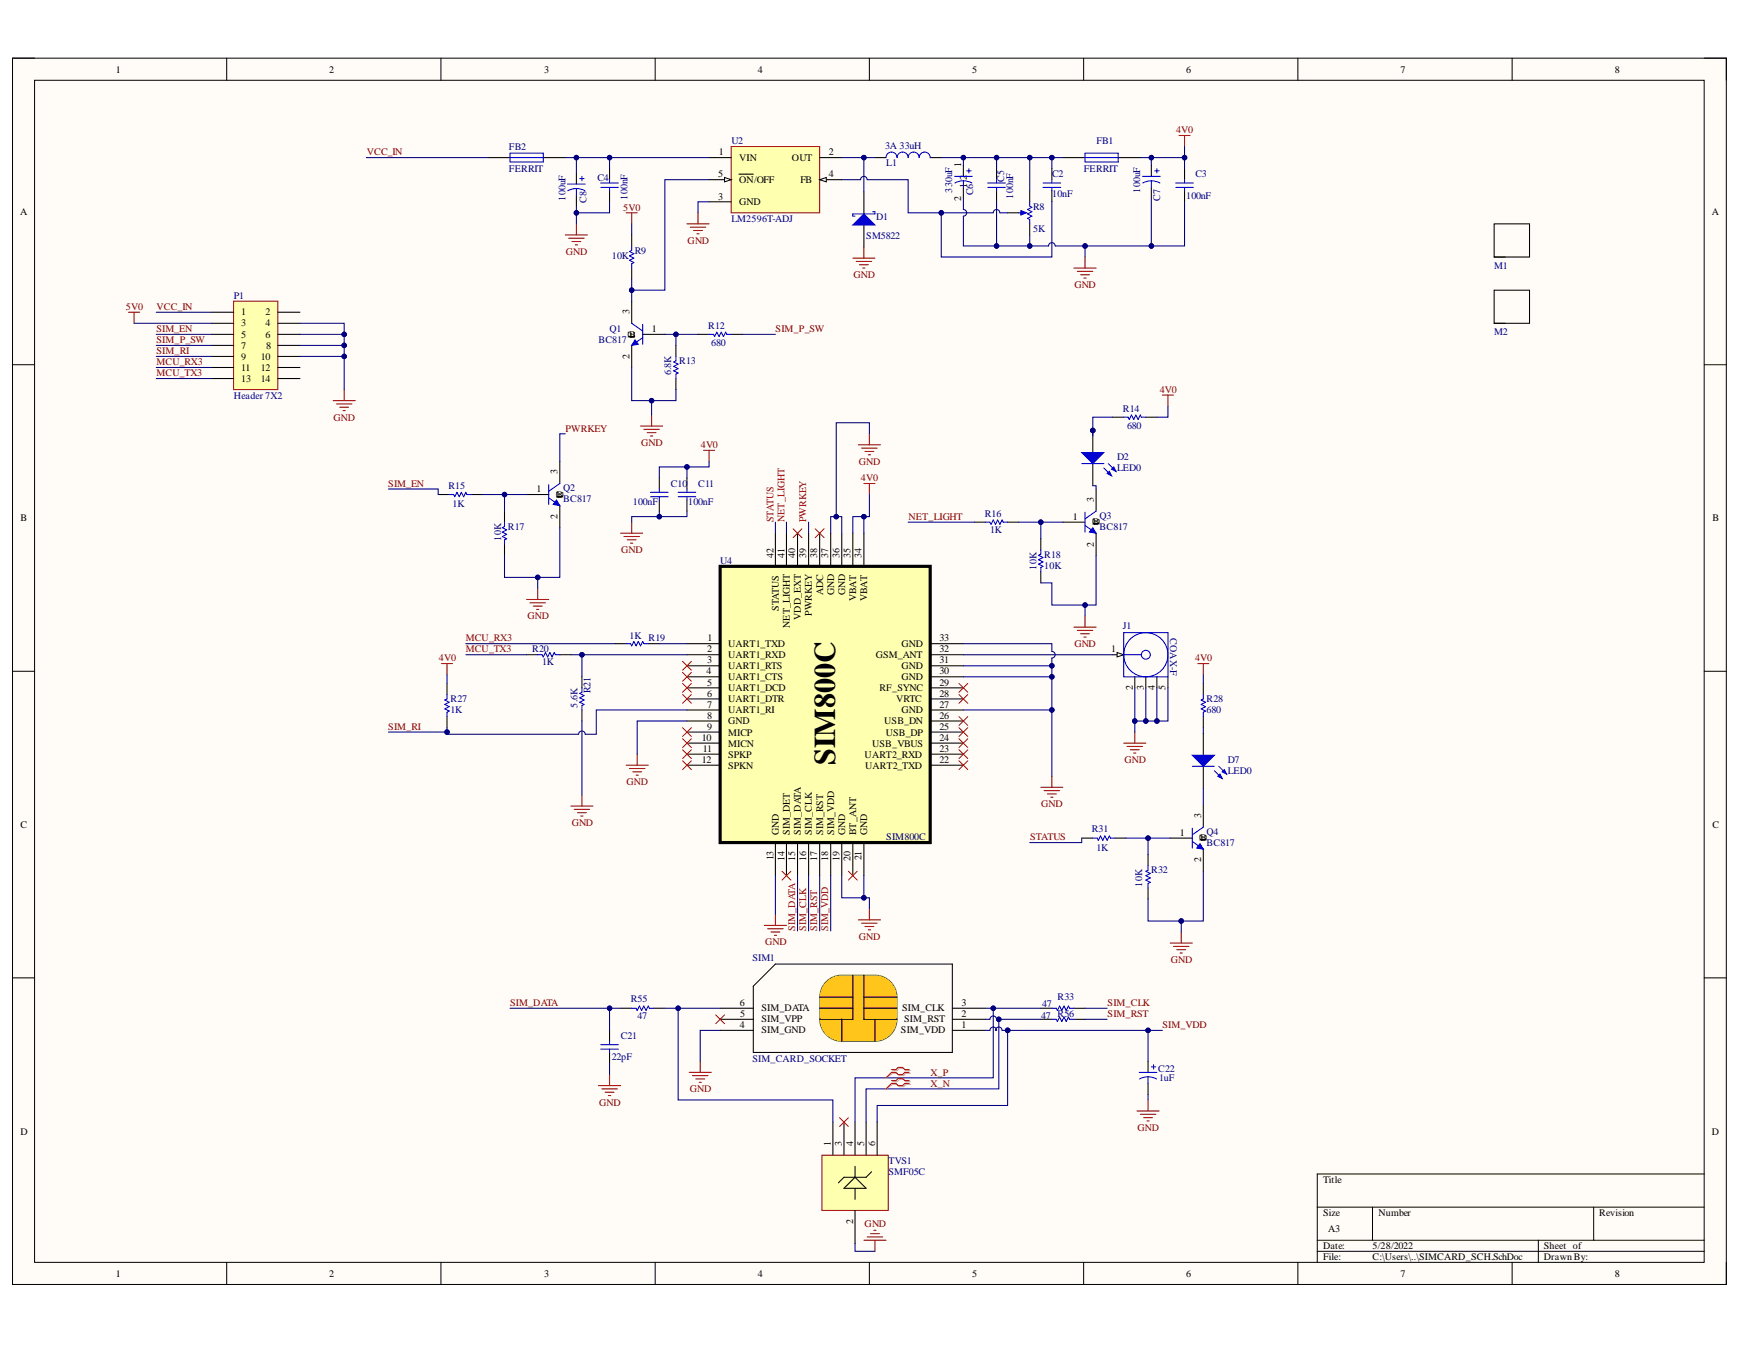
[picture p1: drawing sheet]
<svg xmlns="http://www.w3.org/2000/svg" width="279mm" height="216mm" viewBox="0 0 279 216" stroke-linecap="round" stroke-linejoin="round" font-family="sans-serif">
<defs><g id="words">
<text font-size="4.8" x="134" y="122.8" transform="rotate(-90 134 122.8)">SIM800C</text>
<g font-size="1.6">
<text x="18.6" y="11.7">1</text>
<text x="52.8" y="11.7">2</text>
<text x="87.3" y="11.7">3</text>
<text x="121.6" y="11.7">4</text>
<text x="156" y="11.7">5</text>
<text x="190.3" y="11.7">6</text>
<text x="224.8" y="11.7">7</text>
<text x="259.2" y="11.7">8</text>
<text x="115.3" y="28.5">5</text>
<text x="115.3" y="24.9">1</text>
<text x="118.6" y="25.8">VIN</text>
<text x="118.6" y="29.3">ON/OFF</text>
<text x="127.1" y="25.8">OUT</text>
<text x="128.4" y="29.3">FB</text>
<text x="133" y="28.5">4</text>
<text x="133" y="24.9">2</text>
<text x="154.2" y="26.9" transform="rotate(-90 154.2 26.9)">1</text>
<text x="155.2" y="28.8" transform="rotate(-90 155.2 28.8)">2</text>
<text x="3.2" y="34.5">A</text>
<text x="115.3" y="32">3</text>
<text x="118.6" y="32.9">GND</text>
<text x="154.2" y="32.2" transform="rotate(-90 154.2 32.2)">2</text>
<text x="155.2" y="30.2" transform="rotate(-90 155.2 30.2)">1</text>
<text x="274.7" y="34.5">A</text>
<text x="38.7" y="50.6">1</text>
<text x="38.7" y="52.4">3</text>
<text x="42.6" y="50.6">2</text>
<text x="42.6" y="52.4">4</text>
<text x="101" y="50.5" transform="rotate(-90 101 50.5)">3</text>
<text x="104.6" y="53.3">1</text>
<text x="38.7" y="54.2">5</text>
<text x="38.7" y="56">7</text>
<text x="38.7" y="57.7">9</text>
<text x="38.7" y="59.5">11</text>
<text x="41.9" y="57.7">10</text>
<text x="41.9" y="59.5">12</text>
<text x="42.6" y="54.2">6</text>
<text x="42.7" y="56">8</text>
<text x="101" y="54.2">B</text>
<text x="101" y="57.6" transform="rotate(-90 101 57.6)">2</text>
<text x="101.9" y="54.2" transform="rotate(-90 101.9 54.2)">C</text>
<text x="101.9" y="54.2" transform="rotate(-90 101.9 54.2)">E</text>
<text x="38.7" y="61.3">13</text>
<text x="41.9" y="61.3">14</text>
<text x="89.5" y="76.1" transform="rotate(-90 89.5 76.1)">3</text>
<text x="3.3" y="83.7">B</text>
<text x="86.1" y="79">1</text>
<text x="89.3" y="79.9">B</text>
<text x="89.5" y="83.3" transform="rotate(-90 89.5 83.3)">2</text>
<text x="90.4" y="80" transform="rotate(-90 90.4 80)">E</text>
<text x="90.4" y="79.9" transform="rotate(-90 90.4 79.9)">C</text>
<text x="172.2" y="83.4">1</text>
<text x="175.5" y="80.6" transform="rotate(-90 175.5 80.6)">3</text>
<text x="274.8" y="83.7">B</text>
<text x="124.1" y="89.5" transform="rotate(-90 124.1 89.5)">42</text>
<text x="125.9" y="89.5" transform="rotate(-90 125.9 89.5)">41</text>
<text x="127.6" y="89.5" transform="rotate(-90 127.6 89.5)">40</text>
<text x="129.4" y="89.5" transform="rotate(-90 129.4 89.5)">39</text>
<text x="131.1" y="89.5" transform="rotate(-90 131.1 89.5)">38</text>
<text x="132.9" y="89.5" transform="rotate(-90 132.9 89.5)">37</text>
<text x="134.7" y="89.5" transform="rotate(-90 134.7 89.5)">36</text>
<text x="136.5" y="89.5" transform="rotate(-90 136.5 89.5)">35</text>
<text x="138.3" y="89.5" transform="rotate(-90 138.3 89.5)">34</text>
<text x="175.4" y="84.3">B</text>
<text x="175.5" y="87.7" transform="rotate(-90 175.5 87.7)">2</text>
<text x="176.5" y="84.3" transform="rotate(-90 176.5 84.3)">E</text>
<text x="176.5" y="84.3" transform="rotate(-90 176.5 84.3)">C</text>
<text x="132.1" y="95.5" transform="rotate(-90 132.1 95.5)">ADC</text>
<text x="133.9" y="95.6" transform="rotate(-90 133.9 95.6)">GND</text>
<text x="135.6" y="95.6" transform="rotate(-90 135.6 95.6)">GND</text>
<text x="125" y="98.1" transform="rotate(-90 125 98.1)">STATUS</text>
<text x="126.8" y="100.8" transform="rotate(-90 126.8 100.8)">NET_LIGHT</text>
<text x="128.5" y="99.5" transform="rotate(-90 128.5 99.5)">VDD_EXT</text>
<text x="130.3" y="98.9" transform="rotate(-90 130.3 98.9)">PWRKEY</text>
<text x="137.4" y="96.4" transform="rotate(-90 137.4 96.4)">VBAT</text>
<text x="139.2" y="96.4" transform="rotate(-90 139.2 96.4)">VBAT</text>
<text x="113.5" y="104.7">2</text>
<text x="113.5" y="106.5">3</text>
<text x="113.6" y="102.9">1</text>
<text x="116.9" y="103.9">UART1_TXD</text>
<text x="116.9" y="105.6">UART1_RXD</text>
<text x="116.9" y="107.4">UART1_RTS</text>
<text x="140.5" y="105.6">GSM_ANT</text>
<text x="144.7" y="107.4">GND</text>
<text x="144.7" y="103.9">GND</text>
<text x="150.8" y="106.5">31</text>
<text x="150.8" y="104.7">32</text>
<text x="150.8" y="102.9">33</text>
<text x="178.3" y="104.7">1</text>
<text x="113.4" y="108.3">4</text>
<text x="113.5" y="110">5</text>
<text x="113.5" y="111.8">6</text>
<text x="113.5" y="113.6">7</text>
<text x="116.9" y="109.2">UART1_CTS</text>
<text x="116.9" y="111">UART1_DCD</text>
<text x="116.9" y="112.7">UART1_DTR</text>
<text x="141.1" y="111">RF_SYNC</text>
<text x="143.8" y="112.7">VRTC</text>
<text x="144.7" y="109.2">GND</text>
<text x="150.8" y="113.6">27</text>
<text x="150.8" y="111.8">28</text>
<text x="150.8" y="110">29</text>
<text x="150.8" y="108.3">30</text>
<text x="181.8" y="110.8" transform="rotate(-90 181.8 110.8)">2</text>
<text x="183.6" y="110.7" transform="rotate(-90 183.6 110.7)">3</text>
<text x="185.4" y="110.8" transform="rotate(-90 185.4 110.8)">4</text>
<text x="187" y="110.8" transform="rotate(-90 187 110.8)">5</text>
<text x="112.6" y="118.9">10</text>
<text x="113.5" y="115.4">8</text>
<text x="113.5" y="117.1">9</text>
<text x="116.9" y="114.5">UART1_RI</text>
<text x="116.9" y="116.3">GND</text>
<text x="116.9" y="118.1">MICP</text>
<text x="116.9" y="119.8">MICN</text>
<text x="139.9" y="119.8">USB_VBUS</text>
<text x="141.9" y="116.3">USB_DN</text>
<text x="142.1" y="118.1">USB_DP</text>
<text x="144.7" y="114.5">GND</text>
<text x="150.8" y="118.9">24</text>
<text x="150.8" y="117.1">25</text>
<text x="150.8" y="115.4">26</text>
<text x="112.6" y="122.5">12</text>
<text x="112.8" y="120.7">11</text>
<text x="116.9" y="121.6">SPKP</text>
<text x="116.9" y="123.4">SPKN</text>
<text x="138.8" y="121.6">UART2_RXD</text>
<text x="138.8" y="123.4">UART2_TXD</text>
<text x="150.8" y="122.5">22</text>
<text x="150.8" y="120.7">23</text>
<text x="192.8" y="131.3" transform="rotate(-90 192.8 131.3)">3</text>
<text x="3.3" y="132.9">C</text>
<text x="125" y="134" transform="rotate(-90 125 134)">GND</text>
<text x="126.8" y="134" transform="rotate(-90 126.8 134)">SIM_DET</text>
<text x="128.5" y="134" transform="rotate(-90 128.5 134)">SIM_DATA</text>
<text x="130.3" y="134" transform="rotate(-90 130.3 134)">SIM_CLK</text>
<text x="132.1" y="134" transform="rotate(-90 132.1 134)">SIM_RST</text>
<text x="133.9" y="134" transform="rotate(-90 133.9 134)">SIM_VDD</text>
<text x="135.6" y="134" transform="rotate(-90 135.6 134)">GND</text>
<text x="137.4" y="134" transform="rotate(-90 137.4 134)">BT_ANT</text>
<text x="139.2" y="134" transform="rotate(-90 139.2 134)">GND</text>
<text x="189.3" y="134.2">1</text>
<text x="192.6" y="135.1">B</text>
<text x="193.6" y="135.1" transform="rotate(-90 193.6 135.1)">C</text>
<text x="193.6" y="135.1" transform="rotate(-90 193.6 135.1)">E</text>
<text x="274.8" y="132.9">C</text>
<text x="124.1" y="138.1" transform="rotate(-90 124.1 138.1)">13</text>
<text x="125.9" y="138.2" transform="rotate(-90 125.9 138.2)">14</text>
<text x="127.6" y="138.2" transform="rotate(-90 127.6 138.2)">15</text>
<text x="129.4" y="138.2" transform="rotate(-90 129.4 138.2)">16</text>
<text x="131.1" y="138.2" transform="rotate(-90 131.1 138.2)">17</text>
<text x="132.9" y="138.2" transform="rotate(-90 132.9 138.2)">18</text>
<text x="134.7" y="138.2" transform="rotate(-90 134.7 138.2)">19</text>
<text x="136.5" y="138.2" transform="rotate(-90 136.5 138.2)">20</text>
<text x="138.3" y="138.1" transform="rotate(-90 138.3 138.1)">21</text>
<text x="192.8" y="138.4" transform="rotate(-90 192.8 138.4)">2</text>
<text x="118.7" y="161.5">6</text>
<text x="154.3" y="161.5">3</text>
<text x="118.7" y="165.1">4</text>
<text x="118.8" y="163.3">5</text>
<text x="122.2" y="165.9">SIM_GND</text>
<text x="122.2" y="164.1">SIM_VPP</text>
<text x="122.2" y="162.3">SIM_DATA</text>
<text x="144.6" y="165.9">SIM_VDD</text>
<text x="144.8" y="162.3">SIM_CLK</text>
<text x="145.1" y="164.1">SIM_RST</text>
<text x="154.3" y="165.1">1</text>
<text x="154.3" y="163.3">2</text>
<text x="3.3" y="182.1">D</text>
<text x="133.3" y="184" transform="rotate(-90 133.3 184)">1</text>
<text x="135.1" y="184" transform="rotate(-90 135.1 184)">3</text>
<text x="136.9" y="184" transform="rotate(-90 136.9 184)">4</text>
<text x="138.7" y="184" transform="rotate(-90 138.7 184)">5</text>
<text x="140.5" y="184" transform="rotate(-90 140.5 184)">6</text>
<text x="274.7" y="182.1">D</text>
<text x="212.3" y="189.9">Title</text>
<text x="136.9" y="196.5" transform="rotate(-90 136.9 196.5)">2</text>
<text x="212.3" y="195.1">Size</text>
<text x="213.2" y="197.8">A3</text>
<text x="221.2" y="195.1">Number</text>
<text x="256.6" y="195.1">Revision</text>
<text x="212.3" y="200.5">Date:</text>
<text x="212.3" y="202.2">File:</text>
<text x="220.3" y="200.5">5/28/2022</text>
<text x="220.3" y="202.2">C:\Users\..\SIMCARD_SCH.SchDoc</text>
<text x="247.8" y="200.5">Sheet of</text>
<text x="247.8" y="202.2">Drawn By:</text>
<text x="18.6" y="204.9">1</text>
<text x="52.8" y="204.9">2</text>
<text x="87.3" y="204.9">3</text>
<text x="121.6" y="204.9">4</text>
<text x="156" y="204.9">5</text>
<text x="190.3" y="204.9">6</text>
<text x="224.8" y="204.9">7</text>
<text x="259.2" y="204.9">8</text>
</g>
<g font-size="1.6" fill="#000080">
<text x="117.4" y="23.2">U2</text>
<text x="142.1" y="23.8">3A 33uH</text>
<text x="176" y="23.2">FB1</text>
<text x="81.7" y="24">FB2</text>
<text x="81.7" y="27.6">FERRIT</text>
<text x="95.9" y="29">C4</text>
<text x="142.2" y="26.7">L1</text>
<text x="161.2" y="29.2" transform="rotate(-90 161.2 29.2)">C5</text>
<text x="168.9" y="28.5">C2</text>
<text x="173.9" y="27.6">FERRIT</text>
<text x="191.9" y="28.5">C3</text>
<text x="90.7" y="32.2" transform="rotate(-90 90.7 32.2)">100uF</text>
<text x="94.1" y="32.5" transform="rotate(-90 94.1 32.5)">C8</text>
<text x="100.7" y="32" transform="rotate(-90 100.7 32)">100nF</text>
<text x="117.4" y="35.6">LM2596T-ADJ</text>
<text x="140.6" y="35.2">D1</text>
<text x="152.8" y="30.9" transform="rotate(-90 152.8 30.9)">330uF</text>
<text x="156.2" y="31.4" transform="rotate(-90 156.2 31.4)">C6</text>
<text x="162.6" y="31.9" transform="rotate(-90 162.6 31.9)">100nF</text>
<text x="165.8" y="33.6">R8</text>
<text x="168.9" y="31.7">10nF</text>
<text x="183" y="30.9" transform="rotate(-90 183 30.9)">100uF</text>
<text x="186.2" y="32.2" transform="rotate(-90 186.2 32.2)">C7</text>
<text x="190.3" y="31.9">100nF</text>
<text x="98.2" y="41.6">10K</text>
<text x="101.9" y="40.7">R9</text>
<text x="139" y="38.4">SM5822</text>
<text x="165.8" y="37.2">5K</text>
<text x="239.8" y="43.2">M1</text>
<text x="37.5" y="48">P1</text>
<text x="97.8" y="53.3">Q1</text>
<text x="113.6" y="52.7">R12</text>
<text x="239.8" y="53.8">M2</text>
<text x="96.1" y="55.1">BC817</text>
<text x="109" y="58.5">R13</text>
<text x="114.2" y="55.6">680</text>
<text x="37.5" y="64">Header 7X2</text>
<text x="107.7" y="60.3" transform="rotate(-90 107.7 60.3)">6.8K</text>
<text x="180.2" y="66.1">R14</text>
<text x="180.9" y="68.9">680</text>
<text x="179.3" y="73.9">D2</text>
<text x="179.3" y="75.6">LED0</text>
<text x="72" y="78.5">R15</text>
<text x="72.6" y="81.3">1K</text>
<text x="90.4" y="78.9">Q2</text>
<text x="90.4" y="80.6">BC817</text>
<text x="101.6" y="81.1">100nF</text>
<text x="107.6" y="78.1">C10</text>
<text x="110.4" y="81.1">100nF</text>
<text x="112" y="78.1">C11</text>
<text x="158" y="82.9">R16</text>
<text x="176.5" y="83.2">Q3</text>
<text x="80.4" y="86.8" transform="rotate(-90 80.4 86.8)">10K</text>
<text x="81.5" y="85">R17</text>
<text x="158.9" y="85.6">1K</text>
<text x="167.6" y="89.5">R18</text>
<text x="176.5" y="85">BC817</text>
<text x="115.6" y="90.5">U4</text>
<text x="166.3" y="91.4" transform="rotate(-90 166.3 91.4)">10K</text>
<text x="167.6" y="91.3">10K</text>
<text x="180.2" y="101">J1</text>
<text x="85.4" y="104.7">R20</text>
<text x="87" y="106.8">1K</text>
<text x="101" y="102.6">1K R19</text>
<text x="187.8" y="102.4" transform="rotate(90 187.8 102.4)">COAX-F</text>
<text x="72.3" y="112.7">R27</text>
<text x="92.7" y="113.6" transform="rotate(-90 92.7 113.6)">5.6K</text>
<text x="94.8" y="111.3" transform="rotate(-90 94.8 111.3)">R21</text>
<text x="193.6" y="112.7">R28</text>
<text x="72.3" y="114.5">1K</text>
<text x="193.6" y="114.5">680</text>
<text x="197" y="122.5">D7</text>
<text x="197" y="124.2">LED0</text>
<text x="142.2" y="134.9">SIM800C</text>
<text x="175.2" y="133.6">R31</text>
<text x="176" y="136.7">1K</text>
<text x="193.6" y="134">Q4</text>
<text x="193.6" y="135.7">BC817</text>
<text x="183.3" y="142.3" transform="rotate(-90 183.3 142.3)">10K</text>
<text x="184.8" y="140.2">R32</text>
<text x="120.7" y="154.2">SIM1</text>
<text x="101.2" y="160.9">R55</text>
<text x="167.3" y="161.7">47</text>
<text x="169.7" y="160.6">R33</text>
<text x="99.6" y="166.8">C21</text>
<text x="102.3" y="163.6">47</text>
<text x="167.1" y="163.6">47 R56</text>
<text x="98.2" y="170.2">22pF</text>
<text x="120.7" y="170.5">SIM_CARD_SOCKET</text>
<text x="185.9" y="172.1">C22</text>
<text x="186" y="173.5">1uF</text>
<text x="142.6" y="186.9">TVS1</text>
<text x="142.6" y="188.6">SMF05C</text>
</g>
<g font-size="1.6" fill="#800000">
<text x="188.7" y="21.4">4V0</text>
<text x="58.9" y="24.9">VCC_IN</text>
<text x="100" y="33.8">5V0</text>
<text x="90.8" y="40.9">GND</text>
<text x="110.3" y="39.1">GND</text>
<text x="137" y="44.6">GND</text>
<text x="172.4" y="46.2">GND</text>
<text x="20.2" y="49.8">5V0</text>
<text x="25.1" y="49.8">VCC_IN</text>
<text x="25.1" y="53.3">SIM_EN</text>
<text x="124.5" y="53.3">SIM_P_SW</text>
<text x="25.1" y="55.1">SIM_P_SW</text>
<text x="25.1" y="58.7">MCU_RX3</text>
<text x="25.1" y="56.9">SIM_RI</text>
<text x="25.1" y="60.4">MCU_TX3</text>
<text x="186.1" y="63.1">4V0</text>
<text x="53.5" y="67.5">GND</text>
<text x="90.7" y="69.3">PWRKEY</text>
<text x="102.9" y="71.6">GND</text>
<text x="112.5" y="71.9">4V0</text>
<text x="137.8" y="74.6">GND</text>
<text x="138.2" y="77.2">4V0</text>
<text x="62.3" y="78.1">SIM_EN</text>
<text x="124.1" y="83.8" transform="rotate(-90 124.1 83.8)">STATUS</text>
<text x="125.9" y="83.8" transform="rotate(-90 125.9 83.8)">NET_LIGHT</text>
<text x="129.4" y="83.8" transform="rotate(-90 129.4 83.8)">PWRKEY</text>
<text x="145.8" y="83.4">NET_LIGHT</text>
<text x="99.7" y="88.7">GND</text>
<text x="84.6" y="99.4">GND</text>
<text x="70.4" y="106.1">4V0</text>
<text x="74.7" y="102.9">MCU_RX3</text>
<text x="74.7" y="104.7">MCU_TX3</text>
<text x="172.4" y="103.9">GND</text>
<text x="191.8" y="106.1">4V0</text>
<text x="62.3" y="117.1">SIM_RI</text>
<text x="180.4" y="122.5">GND</text>
<text x="100.5" y="126">GND</text>
<text x="167.1" y="129.6">GND</text>
<text x="91.7" y="132.6">GND</text>
<text x="165.3" y="134.9">STATUS</text>
<text x="127.6" y="149.4" transform="rotate(-90 127.6 149.4)">SIM_DATA</text>
<text x="129.4" y="149.4" transform="rotate(-90 129.4 149.4)">SIM_CLK</text>
<text x="131.1" y="149.4" transform="rotate(-90 131.1 149.4)">SIM_RST</text>
<text x="132.9" y="149.4" transform="rotate(-90 132.9 149.4)">SIM_VDD</text>
<text x="122.8" y="151.7">GND</text>
<text x="137.8" y="150.9">GND</text>
<text x="187.9" y="154.6">GND</text>
<text x="81.9" y="161.5">SIM_DATA</text>
<text x="177.7" y="161.5">SIM_CLK</text>
<text x="177.7" y="163.3">SIM_RST</text>
<text x="186.5" y="165.1">SIM_VDD</text>
<text x="149.3" y="172.7">X_P</text>
<text x="96.1" y="177.5">GND</text>
<text x="110.7" y="175.3">GND</text>
<text x="149.3" y="174.4">X_N</text>
<text x="182.6" y="181.5">GND</text>
<text x="138.8" y="196.9">GND</text>
</g>
</g></defs>
<path d="M2 9.3h275v196.9h-275z" fill-rule="evenodd" fill="#fffcf8"/>
<path d="M2 9.3h275v196.9h-275z" fill="none" stroke="#000" stroke-width=".16"/>
<path d="M5.5 12.9h268v189.7h-268z" fill-rule="evenodd" fill="#fffcf8"/>
<g fill="none" stroke="#000" stroke-width=".16">
<path d="M2 9.3h3.5M5.5 12.9h268v189.7h-268zM36.4 9.3v3.6M70.8 9.3v3.6M105.1 9.3v3.6M139.5 9.3v3.6M173.9 9.3v3.6M208.3 9.3v3.6M242.7 9.3v3.6M273.5 9.3h3.5v3.6M2 58.5h3.5M273.5 58.6h3.5"/>
<path d="M2 107.8h3.5M273.5 107.8h3.5M2 157h3.5M273.5 157h3.5M211.4 193.8h62.1M211.4 199.1h62.1M220.3 193.8v5.3M246.9 199.1v3.5M255.8 193.8v5.3M273.5 188.4h-62.1v14.2M36.4 202.6v3.6M70.8 202.6v3.6"/>
<path d="M105.1 202.6v3.6M139.5 202.6v3.6M173.9 202.6v3.6M208.3 202.6v3.6M211.4 200.9h62.1M242.7 202.6v3.6M277 202.6v3.6"/>
</g>
<path d="M117.3 23.5h14.2v10.7h-14.2z" fill-rule="evenodd" fill="#ffffb0"/>
<path d="M117.3 23.5h14.2v10.7h-14.2z" fill="none" stroke="#800000" stroke-width=".16"/>
<path d="M131.5 28.8h3.6" fill="none" stroke="#000" stroke-width=".17"/>
<path d="M131.5 28.8l1.1-.3v.7z" fill="#f8fcff"/>
<path d="M131.5 28.8l1.1-.3v.7z" fill="none" stroke="#000" stroke-width=".16"/>
<path d="M113.8 25.3h3.5M113.8 28.8h3.5" fill="none" stroke="#000" stroke-width=".17"/>
<path d="M116.3 28.5l1 .3-1 .4z" fill="#f8fcff"/>
<path d="M116.3 28.5l1 .3-1 .4z" fill="none" stroke="#000" stroke-width=".16"/>
<path d="M113.8 32.4h3.5M118.6 28h2.3M131.5 25.3h3.6M101.4 48.3v3.6M101.4 55.4v3.6M103.1 53.7h3.6" fill="none" stroke="#000" stroke-width=".17"/>
<path d="M101.4 51.9l1.7 1.2M103.1 54.2l-1.7 1.2M103.1 52.1v3.2" fill="none" stroke="#00f" stroke-width=".17"/>
<path d="M101.9 54.6l.5 .7-1 .1z" fill="#00f"/>
<path d="M101.9 54.6l.5 .7-1 .1z" fill="none" stroke="#00f" stroke-width=".16"/>
<path d="M101.4 37.7v1.8M140.4 25.3h1.8M149.3 25.3h1.8M159.9 27.1v1.7M159.9 30.6v1.8M165.3 30.6v1.8M165.3 35.9v1.8M101.4 43v1.8M112 53.7h1.8M117.3 53.7h1.8" fill="none" stroke="#000" stroke-width=".17"/>
<path d="M101.4 39.5v.7l-.4 .2 .7 .3-.7 .4 .7 .3-.7 .4 .7 .3-.3 .2v.7M142.2 25.3a.89 .89 0 0 1 .9-.9 .89 .89 0 0 1 .9 .9 .89 .89 0 0 1 .8-.9 .89 .89 0 0 1 .9 .9 .89 .89 0 0 1 .9-.9 .89 .89 0 0 1 .9 .9 .89 .89 0 0 1 .9-.9 .89 .89 0 0 1 .9 .9M158.5 29.4h2.8M158.5 30.1h2.8M159.9 28.8v.6M159.9 30.1v.5M163.5 34.2h.9M113.8 53.7h.7l.2 .3 .3-.7 .4 .7 .3-.7 .4 .7 .4-.7 .1 .4h.7" fill="none" stroke="#00f" stroke-width=".17"/>
<path d="M100.5 34.2h1.8M101.4 34.2v1.7" fill="none" stroke="#800000" stroke-width=".17"/>
<path d="M163.8 33.8l.9 .4-.9 .3z" fill="#00f"/>
<g fill="none" stroke="#00f" stroke-width=".17">
<path d="M81.9 24.6h5.3v1.4h-5.3zM81.9 25.3h5.3M91.1 29.5h2.8M92.5 30.3l.7 .1 .7 .2M92.5 30.3l-.7 .1-.7 .2M92.5 30.3v1M93 28.7h.7M93.4 28.3v.7M96.4 29.4h2.8M96.4 30.1h2.8M97.8 28.8v.6M97.8 30.1v.5"/>
<path d="M153.2 28.3h2.8M154.6 29l.7 .1 .7 .3M154.6 29l-.7 .1-.7 .3M154.6 29v1.1M155.1 27.4h.7M155.5 27.1v.7M163.8 33.8l.9 .4-.9 .3zM165.3 32.4v.7l.3 .2-.7 .3 .7 .4-.7 .3 .7 .4-.7 .3 .4 .2v.7M167.4 29.4h2.8M167.4 30.1h2.8M168.8 28.8v.6M168.8 30.1v.5"/>
<path d="M174.1 24.6h5.4v1.4h-5.4zM174.1 25.3h5.4M183.4 28.3h2.8M184.8 29l.7 .1 .7 .3M184.8 29l-.7 .1-.7 .3M184.8 29v1.1M185.3 27.4h.7M185.7 27.1v.7M188.7 29.4h2.8M188.7 30.1h2.8M190.1 28.8v.6M190.1 30.1v.5"/>
<path d="M108.5 57.2v.7l-.4 .2 .7 .4-.7 .3 .7 .4-.7 .3 .7 .4-.3 .2v.7"/>
</g>
<g fill="none" stroke="#000" stroke-width=".17">
<path d="M78.3 25.3h3.6M87.2 25.3h3.5M92.5 27.8v1.7M92.5 31.3v1.8M97.8 27.1v1.7M97.8 30.6v1.8M138.6 30.8v3.5M138.6 36.1v3.6M154.6 26.5v1.8M154.6 30.1v1.8M161.7 34.2h1.8M168.8 27.1v1.7"/>
<path d="M168.8 30.6v1.8M170.6 25.3h3.5M179.5 25.3h3.5M184.8 26.5v1.8M184.8 30.1v1.8M190.1 27.1v1.7M190.1 30.6v1.8M108.5 55.4v1.8M108.5 60.8v1.7"/>
</g>
<g fill="none" stroke="#800000" stroke-width=".17">
<path d="M90.7 37.7h3.6M91.3 38.2h2.4M91.8 38.8h1.4M92.3 39.3h.4M92.5 35.9v1.8M110.2 35.9h3.6M110.8 36.5h2.5M111.3 37h1.4M111.8 37.5h.4M112 34.2v1.7M138.6 39.7v1.7M189.2 21.7h1.8"/>
<path d="M190.1 21.7v1.8M136.9 41.4h3.5M137.4 42h2.5M137.9 42.5h1.4M138.5 43h.3M172.4 43h3.5M172.9 43.6h2.5M173.4 44.1h1.4M173.9 44.6h.4M174.1 41.3v1.7"/>
</g>
<path d="M136.9 36.1l1.7-1.8 1.8 1.8z" fill="#00f"/>
<path d="M136.9 36.1l1.7-1.8 1.8 1.8zM140.1 34h.3v.3h-3.5v.4h.3" fill="none" stroke="#00f" stroke-width=".17"/>
<path d="M102.8 68.4h3.5M103.3 68.9h2.5M103.9 69.5h1.4M104.4 70h.3M104.6 66.6v1.8" fill="none" stroke="#800000" stroke-width=".17"/>
<path d="M115.6 90.9h33.7v44.3h-33.7z" fill-rule="evenodd" fill="#ffffb0"/>
<path d="M115.6 90.9h33.7v44.3h-33.7z" fill="none" stroke="#000" stroke-width=".51"/>
<g fill="none" stroke="#000" stroke-width=".17">
<path d="M124.4 85.6v5.3M126.2 85.6v5.3M128 85.6v5.3M129.8 85.6v5.3M131.5 85.6v5.3M133.3 85.6v5.3M135.1 85.6v5.3M136.9 85.6v5.3M138.6 85.6v5.3M98.7 103.3h1.8M104 103.3h1.8M110.2 103.3h5.4"/>
<path d="M110.2 105.1h5.4M110.2 106.9h5.4M110.2 108.6h5.4M110.2 110.4h5.4M110.2 112.2h5.4M110.2 114h5.4M110.2 115.7h5.4M110.2 117.5h5.4M110.2 119.3h5.4M149.3 103.3h5.3M149.3 105.1h5.3M149.3 106.9h5.3"/>
<path d="M149.3 108.6h5.3M149.3 110.4h5.3M149.3 112.2h5.3M149.3 114h5.3M149.3 115.7h5.3M149.3 117.5h5.3M149.3 119.3h5.3M110.2 121.1h5.4M110.2 122.8h5.4M124.4 135.2v5.4M126.2 135.2v5.4M128 135.2v5.4"/>
<path d="M129.8 135.2v5.4M131.5 135.2v5.4M133.3 135.2v5.4M135.1 135.2v5.4M136.9 135.2v5.4M138.6 135.2v5.4M149.3 121.1h5.3M149.3 122.8h5.3M124.4 154.8h28.4v14.1h-31.9v-10.6zM115.6 165.4h5.3M115.6 163.6h5.3M115.6 161.8h5.3"/>
<path d="M152.8 165.4h5.4M152.8 163.6h5.4M152.8 161.8h5.4"/>
</g>
<path d="M100.5 103.3h.7l.2 .4 .3-.7 .4 .7 .3-.7 .4 .7 .3-.7 .2 .3h.7" fill="none" stroke="#00f" stroke-width=".17"/>
<path d="M132.6 157.6a3.5 3.5 0 0 1 2.5-1.1h5.3a3.6 3.6 0 0 1 3.6 3.6v3.5a3.5 3.5 0 0 1-3.6 3.6h-5.3a3.5 3.5 0 0 1-3.6-3.6v-3.5a3.5 3.5 0 0 1 1.1-2.5z" fill="#ffc51a"/>
<path d="M132.6 157.6a3.5 3.5 0 0 1 2.5-1.1h5.3a3.6 3.6 0 0 1 3.6 3.6v3.5a3.5 3.5 0 0 1-3.6 3.6h-5.3a3.5 3.5 0 0 1-3.6-3.6v-3.5a3.5 3.5 0 0 1 1.1-2.5z" fill="none" stroke="#808000" stroke-width=".16"/>
<path d="M136.9 156.5v7.1h-5.4M138.6 156.5v7.1h5.4M97.8 165.4v1.8M97.8 168.9v1.8M99.6 161.8h1.8M104.9 161.8h1.8M131.5 161.8h5.4M131.5 160.1h5.4M135.1 163.6v3.6M138.6 161.8h5.4M138.6 160.1h5.4M140.4 163.6v3.6" fill="none" stroke="#000" stroke-width=".17"/>
<path d="M96.4 167.7h2.8M96.4 168.4h2.8M97.8 167.2v.5M97.8 168.4v.5M101.4 161.8h.7l.2 .4 .3-.7 .4 .7 .3-.7 .4 .7 .3-.7 .2 .3h.7" fill="none" stroke="#00f" stroke-width=".17"/>
<path d="M96 174.3h3.6M96.6 174.8h2.5M97.1 175.3h1.4M97.6 175.9h.4M97.8 172.5v1.8" fill="none" stroke="#800000" stroke-width=".17"/>
<path d="M131.9 185.4h10.6v8.9h-10.6z" fill-rule="evenodd" fill="#ffffb0"/>
<path d="M131.9 185.4h10.6v8.9h-10.6z" fill="none" stroke="#800000" stroke-width=".16"/>
<g fill="none" stroke="#000" stroke-width=".17">
<path d="M70.3 79.4h1.8M75.6 79.4h1.8M84.5 79.4h3.6M89.8 74.1v3.5M81 82v1.8M81 87.4v1.7M89.8 81.2v3.5M167 161.8h1.8M167 163.6h1.8M172.4 161.8h1.7M172.4 163.6h1.7M184.2 170.4v1.7"/>
<path d="M184.2 173.9v1.8M133.7 180.1v5.3M135.4 190.8l1.8-1.8 1.8 1.8zM135.4 180.1v5.3M137.2 180.1v5.3M137.2 187.2v1.8M137.2 190.8v1.7M137.2 194.3v5.3M139 180.1v5.3M139.9 188.1l-.9 .9h-3.6l-.8 .9M140.8 180.1v5.3"/>
</g>
<path d="M114.9 162.9l1.4 1.4M116.3 162.9l-1.4 1.4M134.7 179.4l1.4 1.4M136.1 179.4l-1.4 1.4" fill="none" stroke="#f00" stroke-width=".16"/>
<g fill="none" stroke="#00f" stroke-width=".17">
<path d="M72.1 79.4h.7l.2 .3 .3-.7 .4 .7 .3-.7 .4 .7 .4-.7 .1 .4h.7M88.1 79.9l1.7 1.3M88.1 77.8v3.2M89.8 77.6l-1.7 1.3M81 83.8v.7l-.4 .2 .7 .4-.7 .3 .7 .4-.7 .3 .7 .4-.3 .2v.7M168.8 161.8h.7l.2 .4 .3-.7 .4 .7 .4-.7 .3 .7 .4-.7 .1 .3h.8M168.8 163.6h.7l.2 .4 .3-.7 .4 .7 .4-.7 .3 .7 .4-.7 .1 .3h.8M182.8 172.1h2.9M184.2 172.8l.8 .1 .6 .3M184.2 172.8l-.7 .1-.6 .3M184.2 172.8v1.1M184.8 171.3h.7"/>
<path d="M185.1 170.9v.7"/>
</g>
<g fill="none" stroke="#800000" stroke-width=".17">
<path d="M110.6 172.1h3.5M111.1 172.7h2.5M111.7 173.2h1.4M112.2 173.7h.4M112.4 170.4v1.7M182.5 178.3h3.5M183 178.9h2.5M183.5 179.4h1.4M184.1 179.9h.3M184.2 176.6v1.7M138.6 199.1h3.6M139.2 198.6h2.5"/>
<path d="M139.7 198h1.4M140.2 197.5h.4M140.4 199.1v1.8"/>
</g>
<path d="M89.3 80.3l.5 .9-1-.2z" fill="#00f"/>
<path d="M89.3 80.3l.5 .9-1-.2z" fill="none" stroke="#00f" stroke-width=".16"/>
<path d="M84.5 96.2h3.6M85 96.8h2.5M85.6 97.3h1.4M86.1 97.8h.4M86.3 94.5v1.7" fill="none" stroke="#800000" stroke-width=".17"/>
<path d="M175.9 78.5v3.5M156.4 83.8h1.8M161.7 83.8h1.8M167 86.5v1.8M167 91.8v1.8M170.6 83.8h3.5M175.9 85.6v3.5" fill="none" stroke="#000" stroke-width=".17"/>
<path d="M158.2 83.8h.7l.1 .4 .4-.7 .4 .7 .3-.7 .4 .7 .3-.7 .2 .3h.7M167 88.3v.7l-.3 .1 .7 .4-.7 .3 .7 .4-.7 .4 .7 .3-.4 .2v.7M174.1 84.3l1.8 1.3M174.1 82.2v3.2M175.9 82l-1.8 1.3" fill="none" stroke="#00f" stroke-width=".17"/>
<path d="M175.4 84.7l.5 .9-1.1-.2z" fill="#00f"/>
<path d="M175.4 84.7l.5 .9-1.1-.2z" fill="none" stroke="#00f" stroke-width=".16"/>
<path d="M174.1 98.9v1.8M172.4 100.7h3.5M172.9 101.2h2.5M173.4 101.7h1.4M173.9 102.3h.4" fill="none" stroke="#800000" stroke-width=".17"/>
<circle cx="175.4" cy="69.1" r=".35" fill="#000080"/>
<circle cx="175.4" cy="69.1" r=".35" fill="none" stroke="#000080" stroke-width=".16"/>
<path d="M175.4 69.1v3.5" fill="none" stroke="#000" stroke-width=".17"/>
<circle cx="175.4" cy="69.1" r=".35" fill="#000080"/>
<circle cx="175.4" cy="69.1" r=".35" fill="none" stroke="#000080" stroke-width=".16"/>
<path d="M175.4 74.4v3.6" fill="none" stroke="#000" stroke-width=".17"/>
<path d="M173.6 72.6h3.5l-1.7 1.8z" fill="#00f"/>
<path d="M173.6 72.6h3.5l-1.7 1.8zM177.1 75.1l1.3 1.3M177.9 74.4l1.2 1.3" fill="none" stroke="#00f" stroke-width=".17"/>
<path d="M177.7 76l.3-.3 .4 .7z" fill="#00f"/>
<path d="M177.7 76l.3-.3 .4 .7z" fill="none" stroke="#00f" stroke-width=".17"/>
<path d="M178.4 75.3l.3-.3 .4 .7z" fill="#00f"/>
<g fill="none" stroke="#00f" stroke-width=".17">
<path d="M173.6 74.4h3.5M178.4 75.3l.3-.3 .4 .7zM180.3 67h.7l.2 .3 .4-.7 .3 .7 .4-.7 .3 .7 .4-.7 .2 .4h.7M71.7 111.5v.7l-.3 .2 .7 .3-.7 .4 .7 .3-.7 .4 .7 .3-.4 .2v.7M86.3 105.1h.7l.2 .4 .3-.8 .4 .8 .3-.8 .4 .8 .3-.8 .2 .4h.7M93.4 110.4v.7l-.4 .2 .7 .4-.7 .3 .7 .4-.7 .3 .7 .4-.3 .2v.7"/>
<circle cx="183.9" cy="105.1" r="3.5"/>
<circle cx="183.9" cy="105.1" r=".71"/>
</g>
<path d="M178.6 67h1.7M183.9 67h1.8M71.7 109.7v1.8M71.7 115v1.8M84.5 105.1h1.8M89.8 105.1h1.8M93.4 108.6v1.8M93.4 114v1.7M178.6 105.1h1.7M187.4 108.6v1.8" fill="none" stroke="#000" stroke-width=".17"/>
<g fill="none" stroke="#800000" stroke-width=".17">
<path d="M137.8 71.4h3.5M138.3 71.9h2.5M138.6 77.6h1.8M138.8 72.5h1.4M139.3 73h.4M139.5 69.6v1.8M139.5 77.6v1.8M186.5 63.4h1.8M187.4 63.4v1.8M91.6 129.4h3.6M92.1 129.9h2.5M92.7 130.5h1.4"/>
<path d="M93.2 131h.4M93.4 127.6v1.8M100.5 122.8h3.5M101 123.4h2.5M101.5 123.9h1.5M102.1 124.4h.3M102.3 121.1v1.7M167 126.4h3.6M167.6 126.9h2.4M168.1 127.4h1.4M168.6 128h.4M168.8 124.6v1.8"/>
</g>
<g fill="none" stroke="#f00" stroke-width=".16">
<path d="M127.3 84.9l1.4 1.4M128.7 84.9l-1.4 1.4M130.8 84.9l1.4 1.4M132.2 84.9l-1.4 1.4M109.5 106.2l1.5 1.4M109.5 107.9l1.5 1.5M109.5 109.7l1.5 1.4M109.5 111.5l1.5 1.4M109.5 116.8l1.5 1.4M109.5 118.6l1.5 1.4M111 106.2l-1.5 1.4M111 107.9l-1.5 1.5"/>
<path d="M111 109.7l-1.5 1.4M111 111.5l-1.5 1.4M111 116.8l-1.5 1.4M111 118.6l-1.5 1.4M153.9 109.7l1.4 1.4M153.9 111.5l1.4 1.4M153.9 115l1.4 1.4M153.9 116.8l1.4 1.4M153.9 118.6l1.4 1.4M155.3 109.7l-1.4 1.4M155.3 111.5l-1.4 1.4M155.3 115l-1.4 1.4"/>
<path d="M155.3 116.8l-1.4 1.4M155.3 118.6l-1.4 1.4M109.5 120.3l1.5 1.5M109.5 122.1l1.5 1.4M111 120.3l-1.5 1.5M111 122.1l-1.5 1.4M153.9 120.3l1.4 1.5M153.9 122.1l1.4 1.4M155.3 120.3l-1.4 1.5M155.3 122.1l-1.4 1.4"/>
</g>
<path d="M179.3 104.7l1 .4-1 .4z" fill="#f8fcff"/>
<path d="M179.3 104.7l1 .4-1 .4z" fill="none" stroke="#000" stroke-width=".16"/>
<path d="M182.1 108.6v1.8M183.9 108.6v1.8M185.7 108.6v1.8M173.6 134.5h1.8M178.9 134.5h1.8M184.2 137.2v1.8M187.8 134.5h3.5M193.1 129.2v3.6M193.1 136.3v3.6M184.2 142.5v1.8" fill="none" stroke="#000" stroke-width=".17"/>
<path d="M180.3 101.6h7.1v7h-7.1zM180.3 105.1h2.9M175.4 134.5h.7l.2 .4 .3-.7 .4 .7 .3-.7 .4 .7 .3-.7 .2 .3h.7M184.2 139v.7l-.3 .2 .7 .3-.7 .4 .7 .3-.7 .4 .7 .3-.4 .2v.7M191.3 135.1l1.8 1.2M191.3 132.9v3.2M193.1 132.8l-1.8 1.2" fill="none" stroke="#00f" stroke-width=".17"/>
<path d="M180.3 119.3h3.6M180.9 119.8h2.5M182.1 117.5v1.8M181.4 120.3h1.4M181.9 120.9h.4M137.8 147.7h3.5M138.3 148.2h2.5M138.8 148.7h1.4M139.3 149.3h.4M139.5 145.9v1.8" fill="none" stroke="#800000" stroke-width=".17"/>
<path d="M192.6 135.4l.5 .9-1-.2z" fill="#00f"/>
<path d="M192.6 135.4l.5 .9-1-.2z" fill="none" stroke="#00f" stroke-width=".16"/>
<path d="M187.8 151.4h3.5M188.3 151.9h2.5M188.9 152.4h1.4M189.4 153h.3M189.6 149.6v1.8" fill="none" stroke="#800000" stroke-width=".17"/>
<path d="M193.1 117.7v3.5M193.1 123v3.6" fill="none" stroke="#000" stroke-width=".17"/>
<path d="M191.3 121.2h3.6l-1.8 1.8z" fill="#00f"/>
<path d="M191.3 121.2h3.6l-1.8 1.8zM194.9 123.7l1.2 1.3M195.6 123l1.2 1.3" fill="none" stroke="#00f" stroke-width=".17"/>
<path d="M195.4 124.6l.4-.3 .3 .7z" fill="#00f"/>
<path d="M195.4 124.6l.4-.3 .3 .7z" fill="none" stroke="#00f" stroke-width=".17"/>
<path d="M196.1 123.9l.4-.4 .3 .8z" fill="#00f"/>
<path d="M104.4 79h2.8M104.4 79.7h2.8M105.8 78.5v.5M105.8 79.7v.6M108.8 79h2.9M108.8 79.7h2.9M110.2 78.5v.5M110.2 79.7v.6M193.1 111.5v.7l-.3 .2 .7 .3-.7 .4 .7 .3-.7 .4 .7 .3-.4 .2v.7M191.3 123h3.6M196.1 123.9l.4-.4 .3 .8z" fill="none" stroke="#00f" stroke-width=".17"/>
<path d="M105.8 76.7v1.8M110.2 76.7v1.8M105.8 80.3v1.7M110.2 80.3v1.7M193.1 109.7v1.8M193.1 115v1.8" fill="none" stroke="#000" stroke-width=".17"/>
<g fill="none" stroke="#800000" stroke-width=".17">
<path d="M20.6 50.1h1.8M21.5 50.1v1.8M53.5 64.3h3.5M54 64.8h2.5M54.5 65.4h1.4M55.1 65.9h.3M55.2 62.5v1.8M112.9 72.3h1.8M113.8 72.3v1.8M99.6 85.6h3.5M100.1 86.1h2.5M100.7 86.7h1.4"/>
<path d="M101.2 87.2h.3M101.4 83.8v1.8M70.9 106.5h1.7M71.7 106.5v1.8M192.2 106.5h1.8M193.1 106.5v1.8M122.7 148.5h3.5M123.2 149.1h2.5M123.7 149.6h1.5M124.3 150.1h.3M124.4 146.8v1.7"/>
</g>
<path d="M125.5 139.9l1.4 1.4M126.9 139.9l-1.4 1.4M136.2 139.9l1.4 1.4M137.6 139.9l-1.4 1.4" fill="none" stroke="#f00" stroke-width=".16"/>
<path d="M37.5 48.3h7.1v14.2h-7.1z" fill-rule="evenodd" fill="#ffffb0"/>
<path d="M37.5 48.3h7.1v14.2h-7.1z" fill="none" stroke="#800000" stroke-width=".16"/>
<g fill="none" stroke="#000" stroke-width=".17">
<path d="M33.9 50.1h3.6M33.9 51.9h3.6M33.9 53.7h3.6M33.9 55.4h3.6M33.9 57.2h3.6M33.9 59h3.6M44.6 50.1h3.5M44.6 51.9h3.5M44.6 53.7h3.5M44.6 55.4h3.5M44.6 57.2h3.5M44.6 59h3.5"/>
<path d="M33.9 60.8h3.6M44.6 60.8h3.5"/>
</g>
<path d="M113.8 32.4h-1.8v1.8M138.6 25.3v5.5M119.1 53.7h5.3" fill="none" stroke="#000080" stroke-width=".17"/>
<circle cx="138.6" cy="25.3" r=".36" fill="#000080"/>
<circle cx="138.6" cy="25.3" r=".36" fill="none" stroke="#000080" stroke-width=".16"/>
<path d="M159.9 25.3h5.4v5.3" fill="none" stroke="#000080" stroke-width=".17"/>
<circle cx="165.3" cy="25.3" r=".36" fill="#000080"/>
<circle cx="165.3" cy="25.3" r=".36" fill="none" stroke="#000080" stroke-width=".16"/>
<circle cx="159.9" cy="25.3" r=".36" fill="#000080"/>
<circle cx="159.9" cy="25.3" r=".36" fill="none" stroke="#000080" stroke-width=".16"/>
<path d="M159.9 32.4v7.1" fill="none" stroke="#000080" stroke-width=".17"/>
<circle cx="159.9" cy="39.5" r=".35" fill="#000080"/>
<circle cx="159.9" cy="39.5" r=".35" fill="none" stroke="#000080" stroke-width=".16"/>
<path d="M174.1 39.5v1.8" fill="none" stroke="#000080" stroke-width=".17"/>
<circle cx="174.1" cy="39.5" r=".36" fill="#000080"/>
<circle cx="174.1" cy="39.5" r=".36" fill="none" stroke="#000080" stroke-width=".16"/>
<path d="M168.8 32.4v8.9h-17.7v-7.1" fill="none" stroke="#000080" stroke-width=".17"/>
<circle cx="151.1" cy="34.2" r=".36" fill="#000080"/>
<circle cx="151.1" cy="34.2" r=".36" fill="none" stroke="#000080" stroke-width=".16"/>
<path d="M168.8 25.3v1.8" fill="none" stroke="#000080" stroke-width=".17"/>
<circle cx="168.8" cy="25.3" r=".36" fill="#000080"/>
<circle cx="168.8" cy="25.3" r=".36" fill="none" stroke="#000080" stroke-width=".16"/>
<path d="M101.4 35.9v1.8M190.1 32.4v7.1h-5.3" fill="none" stroke="#000080" stroke-width=".17"/>
<circle cx="184.8" cy="39.5" r=".36" fill="#000080"/>
<circle cx="184.8" cy="39.5" r=".36" fill="none" stroke="#000080" stroke-width=".16"/>
<path d="M190.1 23.5v1.8" fill="none" stroke="#000080" stroke-width=".17"/>
<circle cx="190.1" cy="25.3" r=".36" fill="#000080"/>
<circle cx="190.1" cy="25.3" r=".36" fill="none" stroke="#000080" stroke-width=".16"/>
<path d="M97.8 25.3v1.8" fill="none" stroke="#000080" stroke-width=".17"/>
<circle cx="97.8" cy="25.3" r=".36" fill="#000080"/>
<circle cx="97.8" cy="25.3" r=".36" fill="none" stroke="#000080" stroke-width=".16"/>
<path d="M113.8 28.8h-7.1v17.8h-5.3" fill="none" stroke="#000080" stroke-width=".17"/>
<circle cx="101.4" cy="46.6" r=".36" fill="#000080"/>
<circle cx="101.4" cy="46.6" r=".36" fill="none" stroke="#000080" stroke-width=".16"/>
<path d="M108.5 53.7v1.7" fill="none" stroke="#000080" stroke-width=".17"/>
<circle cx="108.5" cy="53.7" r=".36" fill="#000080"/>
<circle cx="108.5" cy="53.7" r=".36" fill="none" stroke="#000080" stroke-width=".16"/>
<path d="M92.5 25.3v2.5" fill="none" stroke="#000080" stroke-width=".17"/>
<circle cx="92.5" cy="25.3" r=".36" fill="#000080"/>
<circle cx="92.5" cy="25.3" r=".36" fill="none" stroke="#000080" stroke-width=".16"/>
<path d="M104.6 64.3v2.3" fill="none" stroke="#000080" stroke-width=".17"/>
<circle cx="104.6" cy="64.3" r=".35" fill="#000080"/>
<circle cx="104.6" cy="64.3" r=".35" fill="none" stroke="#000080" stroke-width=".16"/>
<path d="M154.6 25.3v1.2" fill="none" stroke="#000080" stroke-width=".17"/>
<circle cx="154.6" cy="25.3" r=".36" fill="#000080"/>
<circle cx="154.6" cy="25.3" r=".36" fill="none" stroke="#000080" stroke-width=".16"/>
<path d="M184.8 25.3v1.2" fill="none" stroke="#000080" stroke-width=".17"/>
<circle cx="184.8" cy="25.3" r=".36" fill="#000080"/>
<circle cx="184.8" cy="25.3" r=".36" fill="none" stroke="#000080" stroke-width=".16"/>
<path d="M97.8 170.7v1.8M161.7 165.4v12.1h-20.9v2.6M184.2 175.7v.9" fill="none" stroke="#000080" stroke-width=".17"/>
<circle cx="161.7" cy="165.4" r=".36" fill="#000080"/>
<circle cx="161.7" cy="165.4" r=".36" fill="none" stroke="#000080" stroke-width=".16"/>
<path d="M81 89.1v3.6h5.3v1.8M115.6 165.4h-3.2v5M137.2 199.6v1.3h3.2" fill="none" stroke="#000080" stroke-width=".17"/>
<circle cx="86.3" cy="92.7" r=".36" fill="#000080"/>
<circle cx="86.3" cy="92.7" r=".36" fill="none" stroke="#000080" stroke-width=".16"/>
<path d="M89.8 84.7v8h-3.5" fill="none" stroke="#000080" stroke-width=".17"/>
<circle cx="86.3" cy="92.7" r=".36" fill="#000080"/>
<circle cx="86.3" cy="92.7" r=".36" fill="none" stroke="#000080" stroke-width=".16"/>
<path d="M167 83.8v2.7" fill="none" stroke="#000080" stroke-width=".17"/>
<circle cx="167" cy="83.8" r=".35" fill="#000080"/>
<circle cx="167" cy="83.8" r=".35" fill="none" stroke="#000080" stroke-width=".16"/>
<path d="M145.7 83.8h10.7M175.9 89.1v8h-1.8" fill="none" stroke="#000080" stroke-width=".17"/>
<circle cx="174.1" cy="97.1" r=".35" fill="#000080"/>
<circle cx="174.1" cy="97.1" r=".35" fill="none" stroke="#000080" stroke-width=".16"/>
<path d="M175.4 78h.5v.5M178.6 67h-3.2v3" fill="none" stroke="#000080" stroke-width=".17"/>
<circle cx="175.4" cy="69.1" r=".35" fill="#000080"/>
<circle cx="175.4" cy="69.1" r=".35" fill="none" stroke="#000080" stroke-width=".16"/>
<path d="M187.4 65.2v1.8h-1.7M134.2 82.9h.9v2.7" fill="none" stroke="#000080" stroke-width=".17"/>
<circle cx="134.2" cy="82.9" r=".35" fill="#000080"/>
<circle cx="134.2" cy="82.9" r=".35" fill="none" stroke="#000080" stroke-width=".16"/>
<path d="M93.4 105.1v3.5M105.8 103.3h4.4" fill="none" stroke="#000080" stroke-width=".17"/>
<circle cx="93.4" cy="105.1" r=".35" fill="#000080"/>
<circle cx="93.4" cy="105.1" r=".35" fill="none" stroke="#000080" stroke-width=".16"/>
<path d="M93.4 115.7v11.9M110.2 115.7h-7.9v5.4M184.2 134.5v2.7" fill="none" stroke="#000080" stroke-width=".17"/>
<circle cx="184.2" cy="134.5" r=".36" fill="#000080"/>
<circle cx="184.2" cy="134.5" r=".36" fill="none" stroke="#000080" stroke-width=".16"/>
<path d="M173.6 134.5v.8h-8.3M184.2 144.3v3.5h5.4v1.8" fill="none" stroke="#000080" stroke-width=".17"/>
<circle cx="189.6" cy="147.8" r=".35" fill="#000080"/>
<circle cx="189.6" cy="147.8" r=".35" fill="none" stroke="#000080" stroke-width=".16"/>
<path d="M193.1 139.9v7.9h-3.5" fill="none" stroke="#000080" stroke-width=".17"/>
<circle cx="189.6" cy="147.8" r=".35" fill="#000080"/>
<circle cx="189.6" cy="147.8" r=".35" fill="none" stroke="#000080" stroke-width=".16"/>
<path d="M183.9 110.4v5.3h-1.8M193.1 126.6v2.6M124.4 140.6v6.2M128 140.6v8.8M129.8 140.6v8.8M131.5 140.6v8.8M133.3 140.6v8.8" fill="none" stroke="#000080" stroke-width=".17"/>
<circle cx="183.9" cy="115.7" r=".36" fill="#000080"/>
<circle cx="183.9" cy="115.7" r=".36" fill="none" stroke="#000080" stroke-width=".16"/>
<circle cx="182.1" cy="115.7" r=".36" fill="#000080"/>
<circle cx="182.1" cy="115.7" r=".36" fill="none" stroke="#000080" stroke-width=".16"/>
<path d="M185.7 110.4v5.3h-1.8" fill="none" stroke="#000080" stroke-width=".17"/>
<circle cx="185.7" cy="115.7" r=".36" fill="#000080"/>
<circle cx="185.7" cy="115.7" r=".36" fill="none" stroke="#000080" stroke-width=".16"/>
<circle cx="183.9" cy="115.7" r=".36" fill="#000080"/>
<circle cx="183.9" cy="115.7" r=".36" fill="none" stroke="#000080" stroke-width=".16"/>
<path d="M187.4 110.4v5.3h-1.7" fill="none" stroke="#000080" stroke-width=".17"/>
<circle cx="185.7" cy="115.7" r=".36" fill="#000080"/>
<circle cx="185.7" cy="115.7" r=".36" fill="none" stroke="#000080" stroke-width=".16"/>
<path d="M113.8 74.1v.9h-3.6v1.7" fill="none" stroke="#000080" stroke-width=".17"/>
<circle cx="110.2" cy="75" r=".35" fill="#000080"/>
<circle cx="110.2" cy="75" r=".35" fill="none" stroke="#000080" stroke-width=".16"/>
<path d="M110.2 75h-4.4v1.7" fill="none" stroke="#000080" stroke-width=".17"/>
<circle cx="110.2" cy="75" r=".35" fill="#000080"/>
<circle cx="110.2" cy="75" r=".35" fill="none" stroke="#000080" stroke-width=".16"/>
<path d="M105.8 82v.9h-4.4v.9" fill="none" stroke="#000080" stroke-width=".17"/>
<circle cx="105.8" cy="82.9" r=".35" fill="#000080"/>
<circle cx="105.8" cy="82.9" r=".35" fill="none" stroke="#000080" stroke-width=".16"/>
<path d="M110.2 82v.9h-4.4" fill="none" stroke="#000080" stroke-width=".17"/>
<circle cx="105.8" cy="82.9" r=".35" fill="#000080"/>
<circle cx="105.8" cy="82.9" r=".35" fill="none" stroke="#000080" stroke-width=".16"/>
<path d="M81 79.4v2.6" fill="none" stroke="#000080" stroke-width=".17"/>
<circle cx="81" cy="79.4" r=".35" fill="#000080"/>
<circle cx="81" cy="79.4" r=".35" fill="none" stroke="#000080" stroke-width=".16"/>
<path d="M110.2 114h-14.5v3.9h-1.8a.53 .53 0 0 0-.5-.6 .53 .53 0 0 0-.5 .6h-21.2v-1.1M193.1 108.3v1.4M193.1 116.8v.9" fill="none" stroke="#000080" stroke-width=".17"/>
<circle cx="71.7" cy="117.5" r=".35" fill="#000080"/>
<circle cx="71.7" cy="117.5" r=".35" fill="none" stroke="#000080" stroke-width=".16"/>
<path d="M77.4 79.4h7.1M71.7 108.3v1.4" fill="none" stroke="#000080" stroke-width=".17"/>
<circle cx="81" cy="79.4" r=".35" fill="#000080"/>
<circle cx="81" cy="79.4" r=".35" fill="none" stroke="#000080" stroke-width=".16"/>
<path d="M91.6 105.1h18.6" fill="none" stroke="#000080" stroke-width=".17"/>
<circle cx="93.4" cy="105.1" r=".35" fill="#000080"/>
<circle cx="93.4" cy="105.1" r=".35" fill="none" stroke="#000080" stroke-width=".16"/>
<path d="M101.4 59v5.3h7.1v-1.8" fill="none" stroke="#000080" stroke-width=".17"/>
<circle cx="104.6" cy="64.3" r=".35" fill="#000080"/>
<circle cx="104.6" cy="64.3" r=".35" fill="none" stroke="#000080" stroke-width=".16"/>
<path d="M106.7 53.7h5.3" fill="none" stroke="#000080" stroke-width=".17"/>
<circle cx="108.5" cy="53.7" r=".36" fill="#000080"/>
<circle cx="108.5" cy="53.7" r=".36" fill="none" stroke="#000080" stroke-width=".16"/>
<path d="M139.5 69.6v-1.7h-5.3v15h-.9v2.7" fill="none" stroke="#000080" stroke-width=".17"/>
<circle cx="134.2" cy="82.9" r=".35" fill="#000080"/>
<circle cx="134.2" cy="82.9" r=".35" fill="none" stroke="#000080" stroke-width=".16"/>
<path d="M135.1 28.8h3a.53 .53 0 0 1 .5-.5 .53 .53 0 0 1 .6 .5h6.5v5.4h13.7a.53 .53 0 0 1 .5-.6 .53 .53 0 0 1 .6 .6h1.2" fill="none" stroke="#000080" stroke-width=".17"/>
<circle cx="151.1" cy="34.2" r=".36" fill="#000080"/>
<circle cx="151.1" cy="34.2" r=".36" fill="none" stroke="#000080" stroke-width=".16"/>
<path d="M135.1 25.3h5.3" fill="none" stroke="#000080" stroke-width=".17"/>
<circle cx="138.6" cy="25.3" r=".36" fill="#000080"/>
<circle cx="138.6" cy="25.3" r=".36" fill="none" stroke="#000080" stroke-width=".16"/>
<path d="M151.1 25.3h8.8v1.8" fill="none" stroke="#000080" stroke-width=".17"/>
<circle cx="159.9" cy="25.3" r=".36" fill="#000080"/>
<circle cx="159.9" cy="25.3" r=".36" fill="none" stroke="#000080" stroke-width=".16"/>
<circle cx="154.6" cy="25.3" r=".36" fill="#000080"/>
<circle cx="154.6" cy="25.3" r=".36" fill="none" stroke="#000080" stroke-width=".16"/>
<path d="M154.6 31.9v1.7a.53 .53 0 0 1 .5 .6 .53 .53 0 0 1-.5 .5v4.8h10.7v-1.8" fill="none" stroke="#000080" stroke-width=".17"/>
<circle cx="165.3" cy="39.5" r=".35" fill="#000080"/>
<circle cx="165.3" cy="39.5" r=".35" fill="none" stroke="#000080" stroke-width=".16"/>
<circle cx="159.9" cy="39.5" r=".35" fill="#000080"/>
<circle cx="159.9" cy="39.5" r=".35" fill="none" stroke="#000080" stroke-width=".16"/>
<path d="M163.5 83.8h7.1" fill="none" stroke="#000080" stroke-width=".17"/>
<circle cx="167" cy="83.8" r=".35" fill="#000080"/>
<circle cx="167" cy="83.8" r=".35" fill="none" stroke="#000080" stroke-width=".16"/>
<path d="M184.8 31.9v7.6h-15.5a.53 .53 0 0 0-.5-.5 .53 .53 0 0 0-.5 .5h-3" fill="none" stroke="#000080" stroke-width=".17"/>
<circle cx="184.8" cy="39.5" r=".36" fill="#000080"/>
<circle cx="184.8" cy="39.5" r=".36" fill="none" stroke="#000080" stroke-width=".16"/>
<circle cx="174.1" cy="39.5" r=".36" fill="#000080"/>
<circle cx="174.1" cy="39.5" r=".36" fill="none" stroke="#000080" stroke-width=".16"/>
<circle cx="165.3" cy="39.5" r=".35" fill="#000080"/>
<circle cx="165.3" cy="39.5" r=".35" fill="none" stroke="#000080" stroke-width=".16"/>
<path d="M165.3 25.3h5.3" fill="none" stroke="#000080" stroke-width=".17"/>
<circle cx="168.8" cy="25.3" r=".36" fill="#000080"/>
<circle cx="168.8" cy="25.3" r=".36" fill="none" stroke="#000080" stroke-width=".16"/>
<circle cx="165.3" cy="25.3" r=".36" fill="#000080"/>
<circle cx="165.3" cy="25.3" r=".36" fill="none" stroke="#000080" stroke-width=".16"/>
<path d="M180.7 134.5h7.1" fill="none" stroke="#000080" stroke-width=".17"/>
<circle cx="184.2" cy="134.5" r=".36" fill="#000080"/>
<circle cx="184.2" cy="134.5" r=".36" fill="none" stroke="#000080" stroke-width=".16"/>
<path d="M183 25.3h7.1v1.8" fill="none" stroke="#000080" stroke-width=".17"/>
<circle cx="190.1" cy="25.3" r=".36" fill="#000080"/>
<circle cx="190.1" cy="25.3" r=".36" fill="none" stroke="#000080" stroke-width=".16"/>
<circle cx="184.8" cy="25.3" r=".36" fill="#000080"/>
<circle cx="184.8" cy="25.3" r=".36" fill="none" stroke="#000080" stroke-width=".16"/>
<path d="M182.1 110.4v7.1" fill="none" stroke="#000080" stroke-width=".17"/>
<circle cx="182.1" cy="115.7" r=".36" fill="#000080"/>
<circle cx="182.1" cy="115.7" r=".36" fill="none" stroke="#000080" stroke-width=".16"/>
<path d="M58.8 25.3h19.5M97.8 32.4v1.8h-5.3v1.7" fill="none" stroke="#000080" stroke-width=".17"/>
<circle cx="92.5" cy="34.2" r=".36" fill="#000080"/>
<circle cx="92.5" cy="34.2" r=".36" fill="none" stroke="#000080" stroke-width=".16"/>
<path d="M92.5 33.1v1.1" fill="none" stroke="#000080" stroke-width=".17"/>
<circle cx="92.5" cy="34.2" r=".36" fill="#000080"/>
<circle cx="92.5" cy="34.2" r=".36" fill="none" stroke="#000080" stroke-width=".16"/>
<path d="M129.8 83.8v1.8M138.6 140.6v3.5" fill="none" stroke="#000080" stroke-width=".17"/>
<circle cx="138.6" cy="144.1" r=".36" fill="#000080"/>
<circle cx="138.6" cy="144.1" r=".36" fill="none" stroke="#000080" stroke-width=".16"/>
<path d="M138.6 82.9v2.7" fill="none" stroke="#000080" stroke-width=".17"/>
<circle cx="138.6" cy="82.9" r=".36" fill="#000080"/>
<circle cx="138.6" cy="82.9" r=".36" fill="none" stroke="#000080" stroke-width=".16"/>
<path d="M135.1 140.6v3.5h4.4v1.8" fill="none" stroke="#000080" stroke-width=".17"/>
<circle cx="138.6" cy="144.1" r=".36" fill="#000080"/>
<circle cx="138.6" cy="144.1" r=".36" fill="none" stroke="#000080" stroke-width=".16"/>
<path d="M139.5 79.4v3.5h-2.6v2.7" fill="none" stroke="#000080" stroke-width=".17"/>
<circle cx="138.6" cy="82.9" r=".36" fill="#000080"/>
<circle cx="138.6" cy="82.9" r=".36" fill="none" stroke="#000080" stroke-width=".16"/>
<path d="M124.4 83.8v1.8M126.2 83.8v1.8M154.6 114h14.2" fill="none" stroke="#000080" stroke-width=".17"/>
<circle cx="168.8" cy="114" r=".36" fill="#000080"/>
<circle cx="168.8" cy="114" r=".36" fill="none" stroke="#000080" stroke-width=".16"/>
<path d="M154.6 108.6h14.2" fill="none" stroke="#000080" stroke-width=".17"/>
<circle cx="168.8" cy="108.6" r=".36" fill="#000080"/>
<circle cx="168.8" cy="108.6" r=".36" fill="none" stroke="#000080" stroke-width=".16"/>
<path d="M154.6 106.9h14.2" fill="none" stroke="#000080" stroke-width=".17"/>
<circle cx="168.8" cy="106.9" r=".36" fill="#000080"/>
<circle cx="168.8" cy="106.9" r=".36" fill="none" stroke="#000080" stroke-width=".16"/>
<path d="M154.6 103.3h14.2v1.3a.53 .53 0 0 1 .5 .5 .53 .53 0 0 1-.5 .5v19M154.6 105.1h24" fill="none" stroke="#000080" stroke-width=".17"/>
<circle cx="168.8" cy="114" r=".36" fill="#000080"/>
<circle cx="168.8" cy="114" r=".36" fill="none" stroke="#000080" stroke-width=".16"/>
<circle cx="168.8" cy="108.6" r=".36" fill="#000080"/>
<circle cx="168.8" cy="108.6" r=".36" fill="none" stroke="#000080" stroke-width=".16"/>
<circle cx="168.8" cy="106.9" r=".36" fill="#000080"/>
<circle cx="168.8" cy="106.9" r=".36" fill="none" stroke="#000080" stroke-width=".16"/>
<path d="M167 93.6h1.8v3.5h5.3v1.8" fill="none" stroke="#000080" stroke-width=".17"/>
<circle cx="174.1" cy="97.1" r=".35" fill="#000080"/>
<circle cx="174.1" cy="97.1" r=".35" fill="none" stroke="#000080" stroke-width=".16"/>
<path d="M106.7 161.8h8.9" fill="none" stroke="#000080" stroke-width=".17"/>
<circle cx="108.8" cy="161.8" r=".35" fill="#000080"/>
<circle cx="108.8" cy="161.8" r=".35" fill="none" stroke="#000080" stroke-width=".16"/>
<path d="M108.8 161.8v14.8h24.9v3.5" fill="none" stroke="#000080" stroke-width=".17"/>
<circle cx="108.8" cy="161.8" r=".35" fill="#000080"/>
<circle cx="108.8" cy="161.8" r=".35" fill="none" stroke="#000080" stroke-width=".16"/>
<path d="M97.8 161.8v3.6" fill="none" stroke="#000080" stroke-width=".17"/>
<circle cx="97.8" cy="161.8" r=".35" fill="#000080"/>
<circle cx="97.8" cy="161.8" r=".35" fill="none" stroke="#000080" stroke-width=".16"/>
<path d="M158.2 161.8h8.8" fill="none" stroke="#000080" stroke-width=".17"/>
<circle cx="159.4" cy="161.8" r=".35" fill="#000080"/>
<circle cx="159.4" cy="161.8" r=".35" fill="none" stroke="#000080" stroke-width=".16"/>
<path d="M159.4 161.8v11.2h-22.2v7.1" fill="none" stroke="#000080" stroke-width=".17"/>
<circle cx="159.4" cy="161.8" r=".35" fill="#000080"/>
<circle cx="159.4" cy="161.8" r=".35" fill="none" stroke="#000080" stroke-width=".16"/>
<path d="M158.2 163.6h.7a.53 .53 0 0 1 .5-.5 .53 .53 0 0 1 .5 .5h7.1" fill="none" stroke="#000080" stroke-width=".17"/>
<circle cx="160.3" cy="163.6" r=".35" fill="#000080"/>
<circle cx="160.3" cy="163.6" r=".35" fill="none" stroke="#000080" stroke-width=".16"/>
<path d="M160.3 163.6v11.2h-21.3v5.3" fill="none" stroke="#000080" stroke-width=".17"/>
<circle cx="160.3" cy="163.6" r=".35" fill="#000080"/>
<circle cx="160.3" cy="163.6" r=".35" fill="none" stroke="#000080" stroke-width=".16"/>
<path d="M158.2 165.4h.7a.53 .53 0 0 1 .5-.5 .53 .53 0 0 1 .5 .5h-.1a.53 .53 0 0 1 .5-.5 .53 .53 0 0 1 .5 .5h.9" fill="none" stroke="#000080" stroke-width=".17"/>
<circle cx="161.7" cy="165.4" r=".36" fill="#000080"/>
<circle cx="161.7" cy="165.4" r=".36" fill="none" stroke="#000080" stroke-width=".16"/>
<path d="M184.2 165.4v5" fill="none" stroke="#000080" stroke-width=".17"/>
<circle cx="184.2" cy="165.4" r=".36" fill="#000080"/>
<circle cx="184.2" cy="165.4" r=".36" fill="none" stroke="#000080" stroke-width=".16"/>
<path d="M62.3 78.5h8v.9M90.7 69.6h-.9v4.5M74.8 103.3h23.9M74.8 105.1h9.7M161.7 165.4h24.8M174.1 161.8h3.6M174.1 163.6h3.6" fill="none" stroke="#000080" stroke-width=".17"/>
<circle cx="161.7" cy="165.4" r=".36" fill="#000080"/>
<circle cx="161.7" cy="165.4" r=".36" fill="none" stroke="#000080" stroke-width=".16"/>
<circle cx="184.2" cy="165.4" r=".36" fill="#000080"/>
<circle cx="184.2" cy="165.4" r=".36" fill="none" stroke="#000080" stroke-width=".16"/>
<path d="M62.3 117.5h9.4" fill="none" stroke="#000080" stroke-width=".17"/>
<circle cx="71.7" cy="117.5" r=".35" fill="#000080"/>
<circle cx="71.7" cy="117.5" r=".35" fill="none" stroke="#000080" stroke-width=".16"/>
<path d="M81.9 161.8h17.7" fill="none" stroke="#000080" stroke-width=".17"/>
<circle cx="97.8" cy="161.8" r=".35" fill="#000080"/>
<circle cx="97.8" cy="161.8" r=".35" fill="none" stroke="#000080" stroke-width=".16"/>
<path d="M25.1 50.1h8.8M25.1 53.7h8.8M25.1 55.4h8.8M25.1 57.2h8.8M25.1 59h8.8M48.1 53.7h7.1M25.1 60.8h8.8" fill="none" stroke="#000080" stroke-width=".17"/>
<circle cx="55.2" cy="53.7" r=".35" fill="#000080"/>
<circle cx="55.2" cy="53.7" r=".35" fill="none" stroke="#000080" stroke-width=".16"/>
<path d="M48.1 55.4h7.1" fill="none" stroke="#000080" stroke-width=".17"/>
<circle cx="55.2" cy="55.4" r=".36" fill="#000080"/>
<circle cx="55.2" cy="55.4" r=".36" fill="none" stroke="#000080" stroke-width=".16"/>
<path d="M48.1 57.2h7.1" fill="none" stroke="#000080" stroke-width=".17"/>
<circle cx="55.2" cy="57.2" r=".35" fill="#000080"/>
<circle cx="55.2" cy="57.2" r=".35" fill="none" stroke="#000080" stroke-width=".16"/>
<path d="M21.5 51.9h12.4M48.1 51.9h7.1v10.6" fill="none" stroke="#000080" stroke-width=".17"/>
<circle cx="55.2" cy="53.7" r=".35" fill="#000080"/>
<circle cx="55.2" cy="53.7" r=".35" fill="none" stroke="#000080" stroke-width=".16"/>
<circle cx="55.2" cy="55.4" r=".36" fill="#000080"/>
<circle cx="55.2" cy="55.4" r=".36" fill="none" stroke="#000080" stroke-width=".16"/>
<circle cx="55.2" cy="57.2" r=".35" fill="#000080"/>
<circle cx="55.2" cy="57.2" r=".35" fill="none" stroke="#000080" stroke-width=".16"/>
<path d="M90.7 25.3h23.1" fill="none" stroke="#000080" stroke-width=".17"/>
<circle cx="92.5" cy="25.3" r=".36" fill="#000080"/>
<circle cx="92.5" cy="25.3" r=".36" fill="none" stroke="#000080" stroke-width=".16"/>
<circle cx="97.8" cy="25.3" r=".36" fill="#000080"/>
<circle cx="97.8" cy="25.3" r=".36" fill="none" stroke="#000080" stroke-width=".16"/>
<path d="M101.4 44.8v3.5" fill="none" stroke="#000080" stroke-width=".17"/>
<circle cx="101.4" cy="46.6" r=".36" fill="#000080"/>
<circle cx="101.4" cy="46.6" r=".36" fill="none" stroke="#000080" stroke-width=".16"/>
<path d="M239.8 35.9h5.7v5.4h-5.7zM239.8 46.6h5.7v5.3h-5.7zM239.8 41.3h1.8M239.8 51.9h1.8" fill="none" stroke="#000" stroke-width=".17"/>
<path d="M143.3 171.9h.7l.3-.4h.7l.4 .4h.7M143.3 172.3h.7l.3 .4h.7l.4-.4h.7M143.3 173.6h.7l.3-.3h.7l.4 .3h.7M143.3 174.1h.7l.3 .3h.7l.4-.3h.7" fill="none" stroke="#d0a19e" stroke-width=".17"/>
<path d="M143.3 172.3l-1.1 .7M143.3 174.1l-1.1 .7" fill="none" stroke="#d0a19e" stroke-width=".16"/>
<path d="M143.1 171.7h.7l.3-.4h.7l.4 .4h.7M143.1 172.1h.7l.3 .4h.7l.4-.4h.7M143.1 173.5h.7l.3-.4h.7l.4 .4h.7M143.1 173.9h.7l.3 .4h.7l.4-.4h.7" fill="none" stroke="#f00" stroke-width=".17"/>
<path d="M143.1 172.1l-.9 .9M143.1 173.9l-.9 .9" fill="none" stroke="#f00" stroke-width=".16"/>
<use href="#words"/>
</svg>
